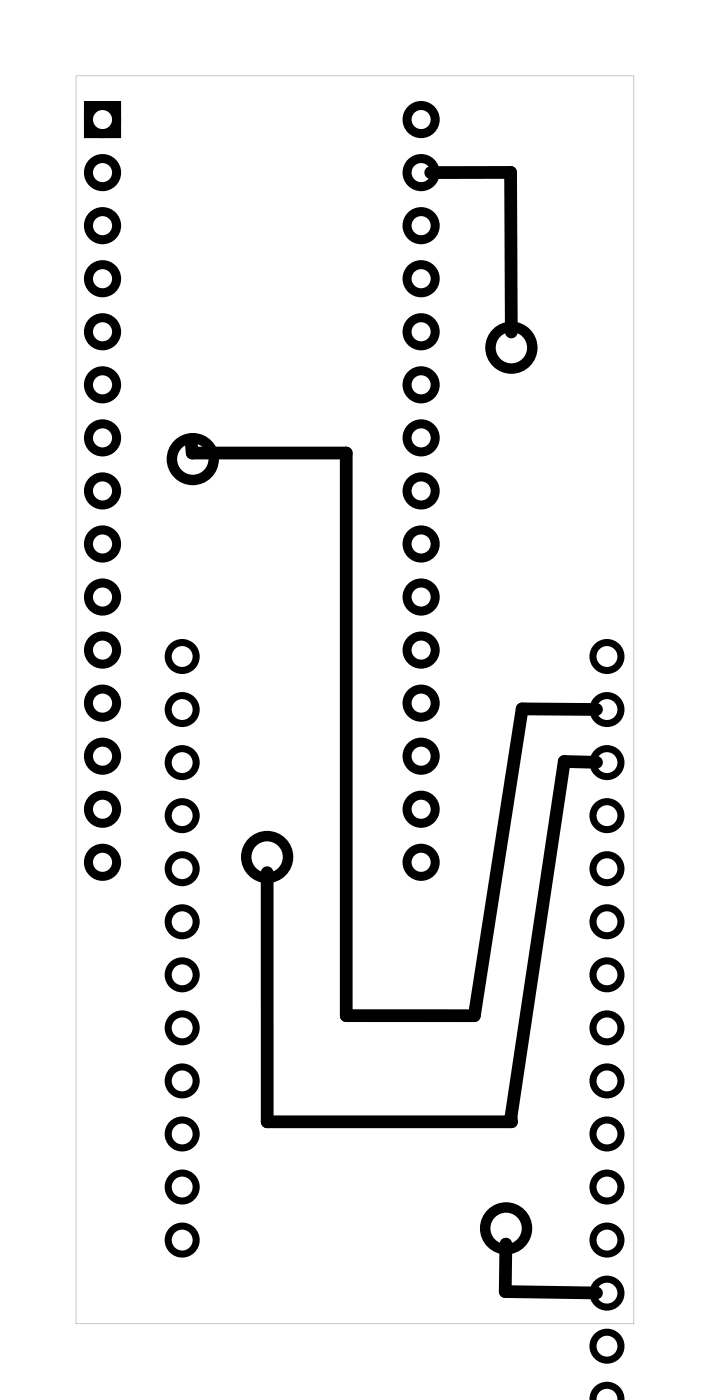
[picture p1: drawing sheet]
<svg xmlns="http://www.w3.org/2000/svg" width="34mm" height="67mm" viewBox="0 0 34 67" stroke-linecap="round" stroke-linejoin="round" font-family="sans-serif">
<path d="M3.6 3.6h26.7v59.8h-26.7zM3.6 3.6v59.8h26.7v-59.8z" fill="#000"/>
<g fill="none" stroke="#000" stroke-width=".5">
<circle cx="24.5" cy="16.6" r="1"/>
<circle cx="9.2" cy="22" r="1"/>
<circle cx="12.8" cy="41" r="1"/>
<circle cx="24.2" cy="58.8" r="1"/>
</g>
<g fill="none" stroke="#000" stroke-width=".43">
<path d="M4.2 5.1h1.4v1.3h-1.4z"/>
<circle cx="4.9" cy="5.7" r=".67"/>
<circle cx="4.9" cy="15.9" r=".67"/>
<circle cx="4.9" cy="13.3" r=".67"/>
<circle cx="4.9" cy="18.4" r=".67"/>
<circle cx="4.9" cy="10.8" r=".67"/>
<circle cx="4.9" cy="8.3" r=".67"/>
<circle cx="20.1" cy="5.7" r=".67"/>
<circle cx="20.1" cy="18.4" r=".67"/>
<circle cx="20.1" cy="13.3" r=".67"/>
<circle cx="20.1" cy="15.9" r=".67"/>
<circle cx="20.1" cy="8.3" r=".67"/>
<circle cx="20.1" cy="10.8" r=".67"/>
<circle cx="4.9" cy="33.7" r=".67"/>
<circle cx="4.9" cy="26" r=".67"/>
<circle cx="4.9" cy="28.6" r=".67"/>
<circle cx="4.9" cy="36.2" r=".67"/>
<circle cx="4.9" cy="38.7" r=".67"/>
<circle cx="4.9" cy="31.1" r=".67"/>
<circle cx="4.9" cy="23.5" r=".67"/>
<circle cx="4.9" cy="21" r=".67"/>
<circle cx="20.1" cy="33.7" r=".67"/>
<circle cx="20.1" cy="26" r=".67"/>
<circle cx="20.1" cy="36.2" r=".67"/>
<circle cx="20.1" cy="38.7" r=".67"/>
<circle cx="20.1" cy="31.1" r=".67"/>
<circle cx="20.1" cy="28.6" r=".67"/>
<circle cx="20.1" cy="23.5" r=".67"/>
<circle cx="20.1" cy="21" r=".67"/>
<circle cx="4.9" cy="41.3" r=".67"/>
<circle cx="20.1" cy="41.3" r=".67"/>
</g>
<g fill="none" stroke="#000" stroke-width=".34">
<path d="M28.4 67.1a.66 .66 0 0 1 .6-.8 .66 .66 0 0 1 .7 .8"/>
<circle cx="8.7" cy="36.5" r=".67"/>
<circle cx="8.7" cy="34" r=".67"/>
<circle cx="8.7" cy="39.1" r=".67"/>
<circle cx="8.7" cy="31.4" r=".67"/>
<circle cx="29" cy="36.5" r=".67"/>
<circle cx="29" cy="34" r=".67"/>
<circle cx="29" cy="39.1" r=".67"/>
<circle cx="29" cy="31.4" r=".67"/>
<circle cx="8.7" cy="59.4" r=".67"/>
<circle cx="8.7" cy="56.8" r=".67"/>
<circle cx="8.7" cy="46.7" r=".67"/>
<circle cx="8.7" cy="44.1" r=".67"/>
<circle cx="8.7" cy="51.8" r=".67"/>
<circle cx="8.7" cy="49.2" r=".67"/>
<circle cx="8.7" cy="41.6" r=".67"/>
<circle cx="8.7" cy="54.3" r=".67"/>
<circle cx="29" cy="59.4" r=".67"/>
<circle cx="29" cy="56.8" r=".67"/>
<circle cx="29" cy="44.1" r=".67"/>
<circle cx="29" cy="41.6" r=".67"/>
<circle cx="29" cy="49.2" r=".67"/>
<circle cx="29" cy="51.8" r=".67"/>
<circle cx="29" cy="46.7" r=".67"/>
<circle cx="29" cy="54.3" r=".67"/>
<circle cx="29" cy="64.5" r=".67"/>
<circle cx="29" cy="61.9" r=".67"/>
</g>
<path d="M20.6 8.3h3.8l.1 7.6M9.2 21.2v.5h7.4v26.9h6.1l2.3-14.7 3.5 .1M28.5 36.5h-1.5l-2.5 17.2h-11.7v-11.9M24.2 59.6v2.2l4.3 .1" fill="none" stroke="#000" stroke-width=".61"/>
</svg>
